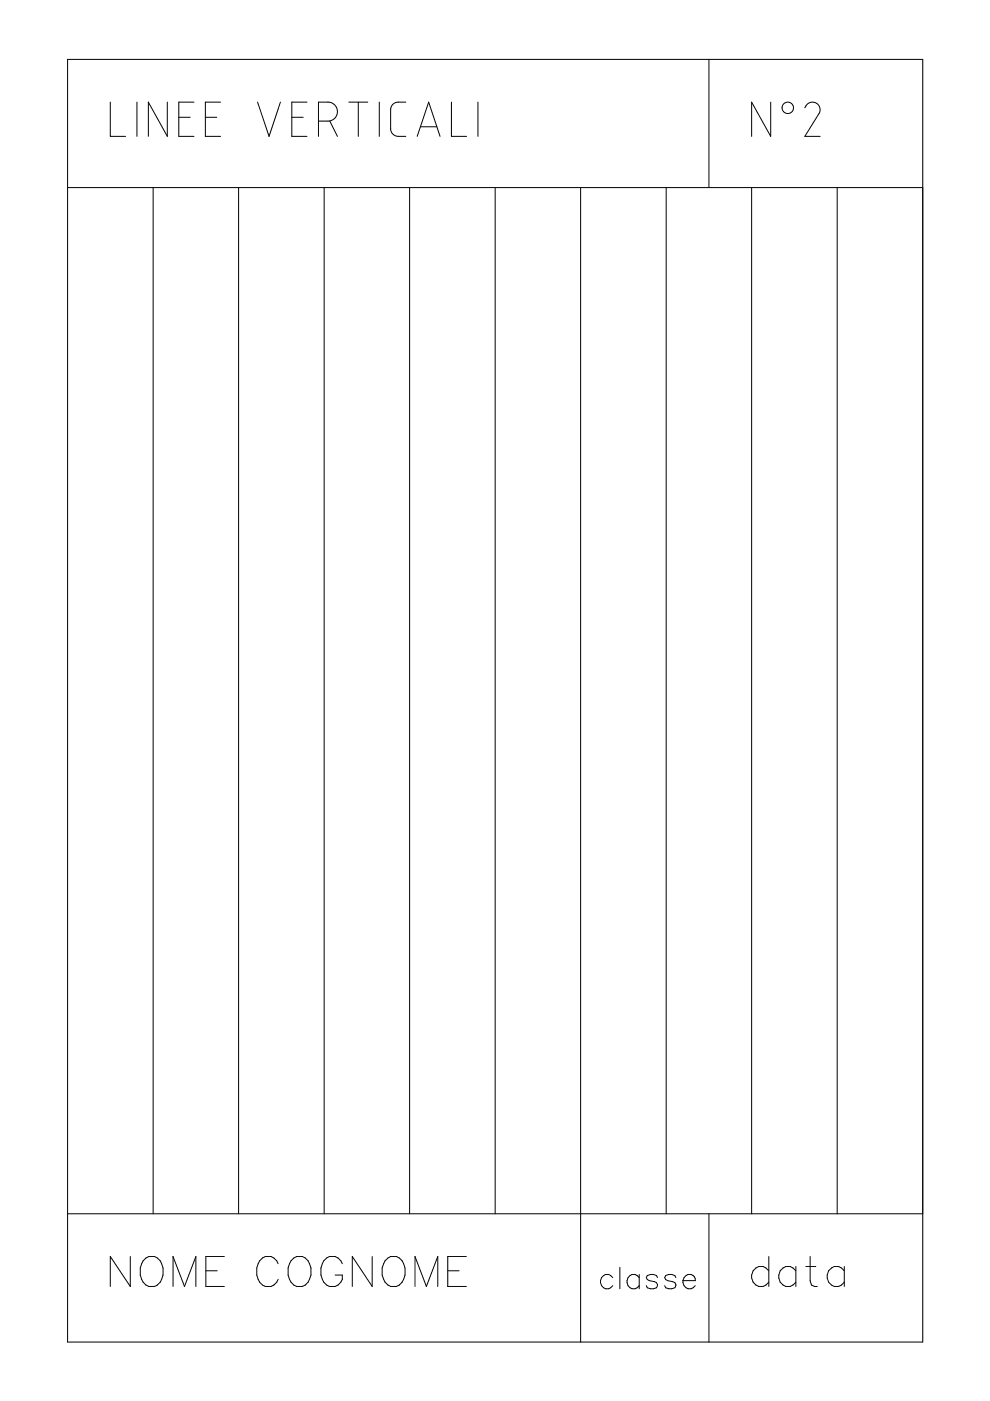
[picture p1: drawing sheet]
<svg xmlns="http://www.w3.org/2000/svg" width="210mm" height="297mm" viewBox="0 0 210 297" stroke-linecap="round" stroke-linejoin="round" font-family="sans-serif">
<g fill="none" stroke="#000" stroke-width=".21">
<path d="M14.3 12.6h181.3v271.9h-181.3zM150.3 12.6v27.2M14.3 39.8h181.3M23.4 21.7v7.2h3.2M29 21.7v7.2M32.5 39.8v217.5M35.5 21.7v7.2l-4-7.2v7.2M37.9 24.9h2.4M41.1 21.7h-3.2v7.2h3.2M43.5 24.9h2.5M46.8 21.7h-3.3v7.2h3.3M50.6 39.8v217.5"/>
<path d="M54.6 21.7l2.4 7.2 2.5-7.2M61.9 24.9h2.4M65.1 21.7h-3.2v7.2h3.2M67.5 25.7h2.3l1.1-.5 .5-.8 .1-.6-.1-.9-.4-.6-1.1-.6h-2.4v7.2M68.7 39.8v217.5M69.9 25.7l1.6 3.2M74 21.7h4M76 21.7v7.2M80.4 21.7v7.2M86 21.7h-1.7l-.6 .1-.6 .5-.3 .8v4.4l.2 .6 .4 .5 .6 .3h2M86.8 39.8v217.5M88.5 28.9l2.4-7.2 2.4 7.2"/>
<path d="M89.1 26.9h3.5M95.7 21.7v7.2h3.2M101.3 21.7v7.2M105 39.8v217.5M123.1 39.8v244.7M141.2 39.8v217.5M159.4 39.8v217.5M163.4 21.7v7.2l-4-7.2v7.2M170.6 22.9l.8-1 1-.2 1 .4 .5 1.1-.2 .8-3.1 4.9h3.3M177.5 39.8v217.5M14.3 257.3h181.3M150.3 257.3v27.2"/>
<path d="M27.6 266.4v6.4l-4.2-6.4v6.4M30.9 266.7a2.15 2.15 0 0 1 3.4 1.2 3.6 3.6 0 0 1-1.5 4.9 2.25 2.25 0 0 1-2.8-1.5 3.9 3.9 0 0 1 .9-4.6zM36.7 272.8v-6.4l2.4 6.4 2.4-6.4v6.4M43.6 269.4h2.5M47.6 266.4h-4v6.4h4M59 267.9a2.2 2.2 0 0 0-2.1-1.6 2.2 2.2 0 0 0-2.2 1.6 3.6 3.6 0 0 0 1.6 4.9 2.25 2.25 0 0 0 2.7-1.5M61.7 267.3a2.17 2.17 0 0 1 2.2-1 2.17 2.17 0 0 1 1.7 1.6 3.6 3.6 0 0 1-1.5 4.9 2.25 2.25 0 0 1-2.7-1.5 4.1 4.1 0 0 1 .3-4zM72.6 267.9a2.2 2.2 0 0 0-2.1-1.6 2.2 2.2 0 0 0-2.2 1.6 3.6 3.6 0 0 0 1.5 4.9 2.16 2.16 0 0 0 2.8-2.5h-1.5M78.9 266.4v6.4l-4.2-6.4v6.4M81.6 267.3a2.19 2.19 0 0 1 2.2-.9 2.19 2.19 0 0 1 1.8 1.5 3.6 3.6 0 0 1-1.5 4.9 2.25 2.25 0 0 1-2.8-1.5 4 4 0 0 1 .3-4zM88 272.8v-6.4l2.4 6.4 2.4-6.4v6.4M94.9 269.4h2.4"/>
<path d="M98.9 266.4h-4v6.4h4M129.9 270.9a1.49 1.49 0 0 0-2.3-.2 1.49 1.49 0 0 0 .4 2.3 1.34 1.34 0 0 0 1.9-.4M131.4 268.7v4.5M135.5 270.9a1.49 1.49 0 0 0-2.3-.2 1.49 1.49 0 0 0 .4 2.3 1.34 1.34 0 0 0 1.9-.4M135.5 270.2v3M139.4 270.9l-.2-.5-.6-.2h-.7l-.7 .2-.2 .5 .2 .4 .5 .2 1.5 .4 .2 .5-.2 .6-.6 .2h-.7l-.7-.2-.2-.4M143.3 270.9l-.2-.5-.7-.2h-.6l-.7 .2-.2 .5 .2 .4 .5 .2 1.5 .4 .2 .5-.2 .6-1.3 .2-.7-.2-.2-.4M144.8 271.5a1.43 1.43 0 0 0 .9 1.6 1.43 1.43 0 0 0 1.7-.5M145 270.9a1.25 1.25 0 0 1 1.5-.7 1.25 1.25 0 0 1 .9 1.3h-2.6zM163 269.4a2.05 2.05 0 0 0-2.9-.5 2.05 2.05 0 0 0-.4 2.9 1.91 1.91 0 0 0 3.3 0M163 266.4v6.4M168.7 269.4a2.05 2.05 0 0 0-2.8-.4 2.05 2.05 0 0 0-.5 2.8 1.91 1.91 0 0 0 3.3 0"/>
<path d="M168.7 268.5v4.3M170.9 268.5h2.1M171.8 266.4v5.1l.3 1 .6 .3h.6M179 269.4a2.05 2.05 0 0 0-2.9-.4 2.05 2.05 0 0 0-.4 2.8 1.91 1.91 0 0 0 3.3 0M179 268.5v4.3"/>
<circle cx="167" cy="22.9" r="1.21"/>
</g>
</svg>
